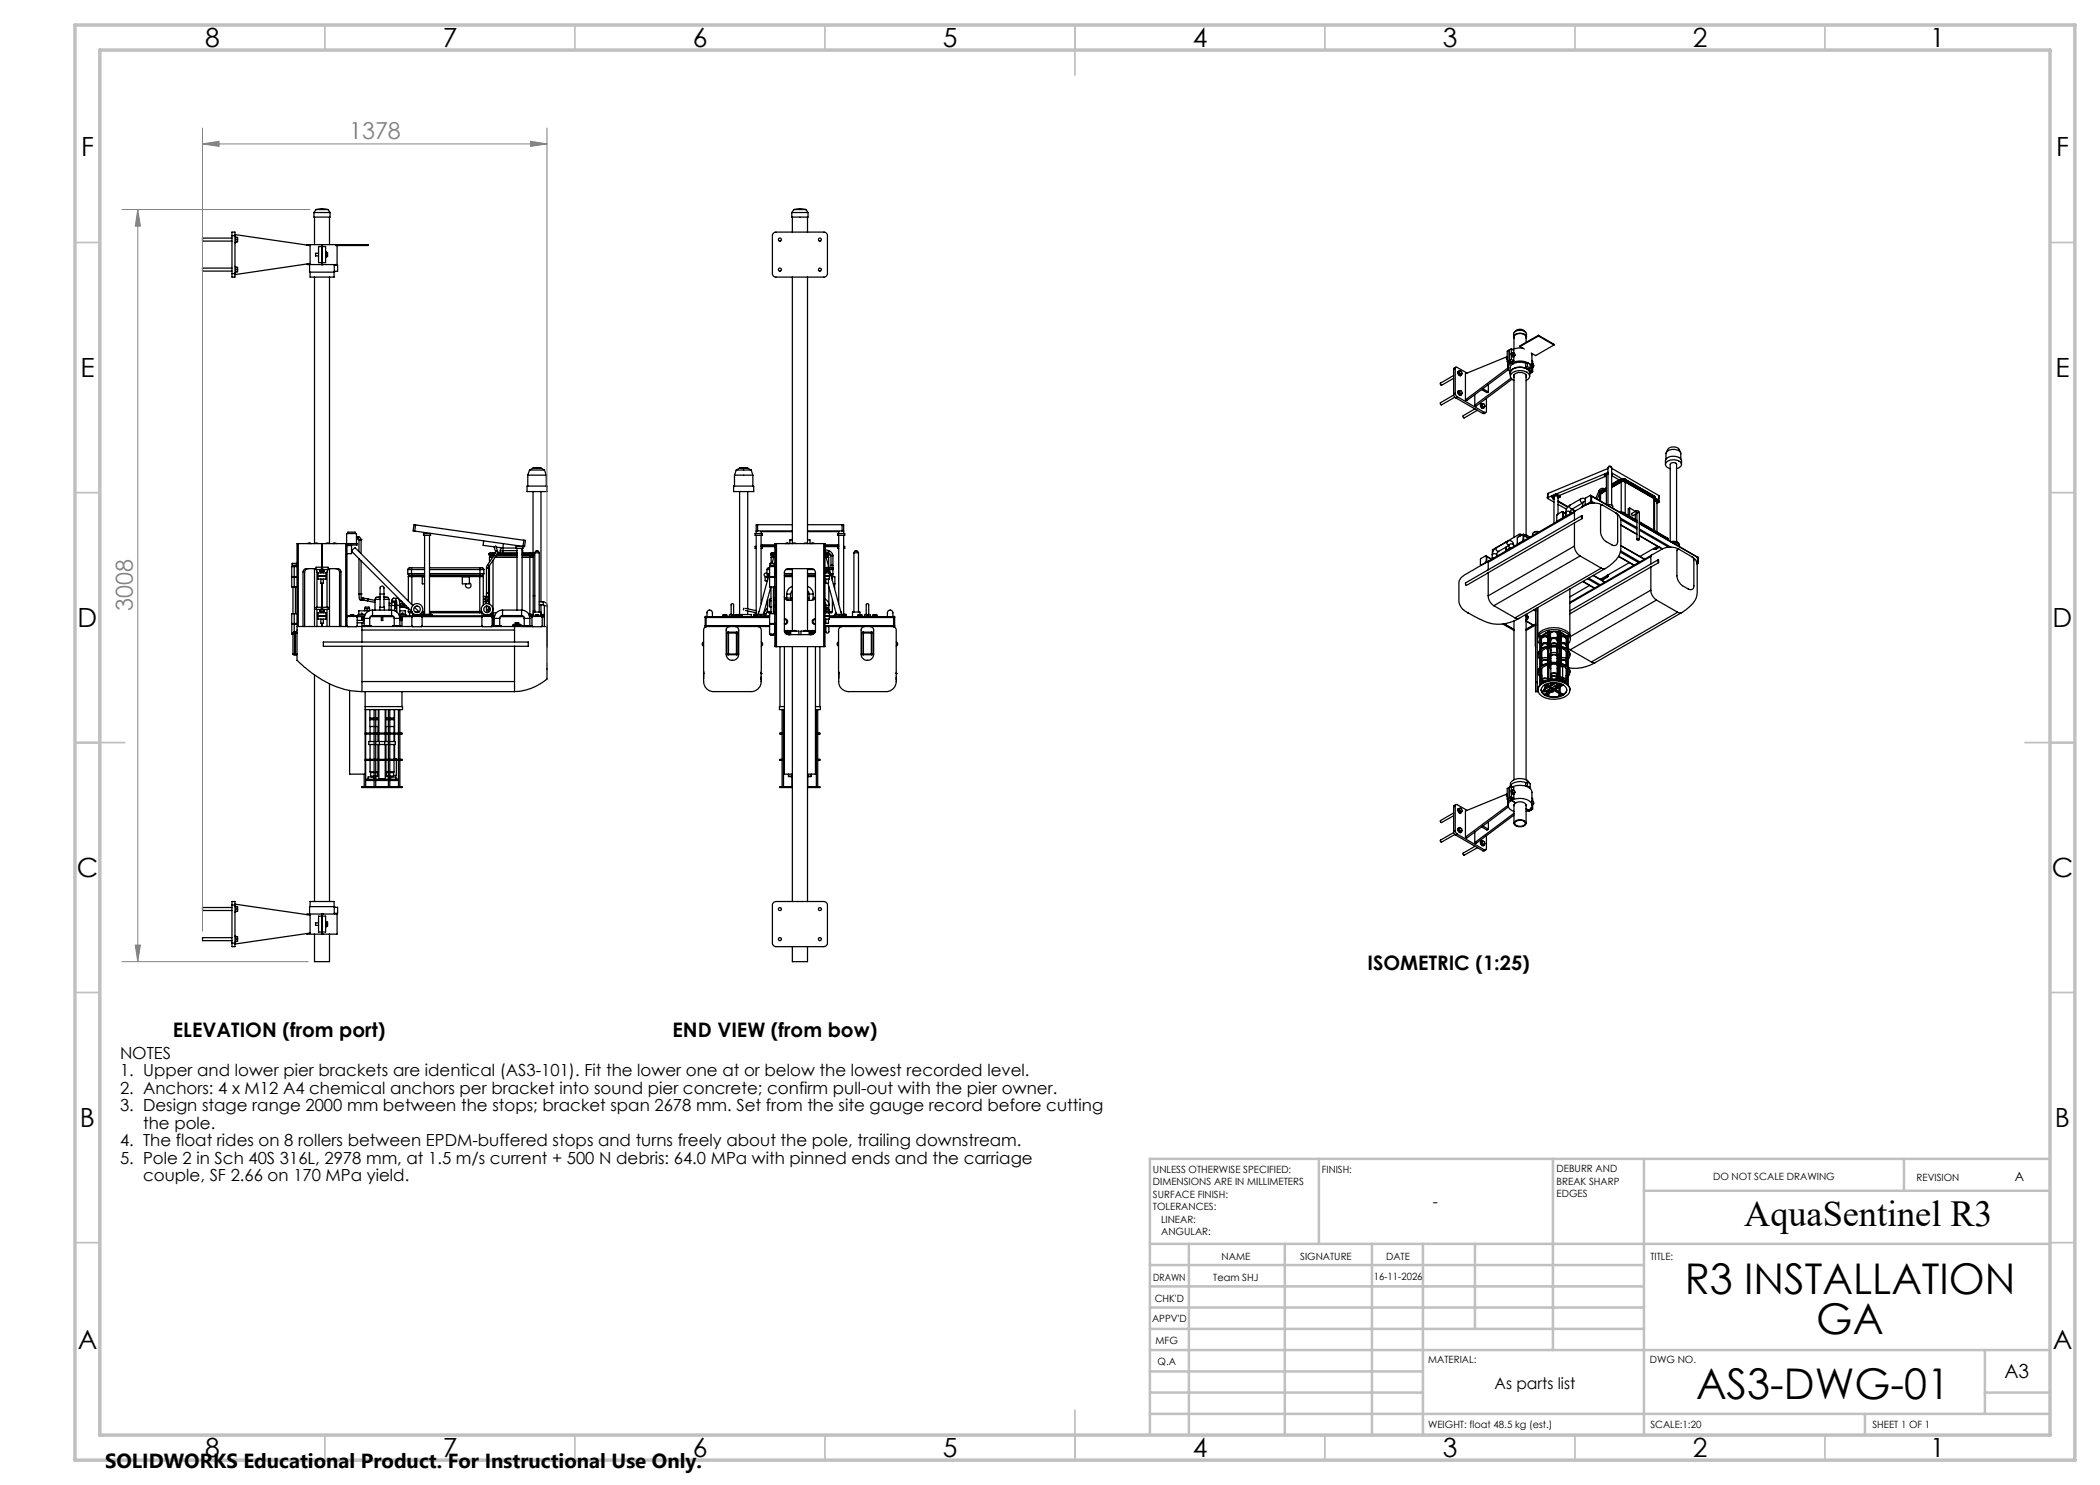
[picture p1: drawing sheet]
<svg xmlns="http://www.w3.org/2000/svg" width="420mm" height="297mm" viewBox="0 0 420 297" stroke-linecap="round" stroke-linejoin="round" font-family="sans-serif">
<defs><g id="words">
<g font-size="8.5">
<text x="336.9" y="258.8">R3 INSTALLATION</text>
<text x="363.3" y="266.9">GA</text>
<text x="339.2" y="279.7">AS3-DWG-01</text>
</g>
<text font-size="7.3" x="348.9" y="245.1">AquaSentinel R3</text>
<g font-size="5.3">
<text x="41" y="9.5">8</text>
<text x="88.5" y="9.5">7</text>
<text x="138.5" y="9.5">6</text>
<text x="188.5" y="9.5">5</text>
<text x="238.5" y="9.5">4</text>
<text x="288.5" y="9.5">3</text>
<text x="338.5" y="9.5">2</text>
<text x="386" y="9.5">1</text>
<text x="16.2" y="31.2">F</text>
<text x="411.2" y="31.2">F</text>
<text x="16.1" y="75.5">E</text>
<text x="411.1" y="75.5">E</text>
<text x="15.5" y="125.5">D</text>
<text x="410.5" y="125.5">D</text>
<text x="15.4" y="175.5">C</text>
<text x="410.4" y="175.5">C</text>
<text x="16" y="225.5">B</text>
<text x="411" y="225.5">B</text>
<text x="15.5" y="269.7">A</text>
<text x="410.5" y="269.7">A</text>
<text x="41" y="291.5">8</text>
<text x="88.5" y="291.5">7</text>
<text x="138.5" y="291.5">6</text>
<text x="188.5" y="291.5">5</text>
<text x="238.5" y="291.5">4</text>
<text x="288.5" y="291.5">3</text>
<text x="338.5" y="291.5">2</text>
<text x="386" y="291.5">1</text>
</g>
<g font-size="4.7" fill="#808080">
<text x="69.8" y="27.7">1378</text>
<text x="26.6" y="122.2" transform="rotate(-90 26.6 122.2)">3008</text>
</g>
<text font-size="4.1" x="21" y="293.7">SOLIDWORKS Educational Product. For Instructional Use Only.</text>
<g font-size="4">
<text x="273.5" y="193.9">ISOMETRIC (1:25)</text>
<text x="34.6" y="207.4">ELEVATION (from port)</text>
<text x="134.5" y="207.4">END VIEW (from bow)</text>
</g>
<text font-size="3.9" x="400.9" y="275.5">A3</text>
<g font-size="3.3">
<text x="24" y="211.8">NOTES</text>
<text x="24" y="215.3">1. Upper and lower pier brackets are identical (AS3-101). Fit the lower one at or below the lowest recorded level.</text>
<text x="24" y="218.8">2. Anchors: 4 x M12 A4 chemical anchors per bracket into sound pier concrete; confirm pull-out with the pier owner.</text>
<text x="24" y="222.3">3. Design stage range 2000 mm between the stops; bracket span 2678 mm. Set from the site gauge record before cutting</text>
<text x="28.6" y="225.8">the pole.</text>
<text x="24" y="229.3">4. The float rides on 8 rollers between EPDM-buffered stops and turns freely about the pole, trailing downstream.</text>
<text x="24" y="232.8">5. Pole 2 in Sch 40S 316L, 2978 mm, at 1.5 m/s current + 500 N debris: 64.0 MPa with pinned ends and the carriage</text>
<text x="28.6" y="236.3">couple, SF 2.66 on 170 MPa yield.</text>
</g>
<g font-size="3.2">
<text x="286.6" y="241.4">-</text>
<text x="298.9" y="277.9">As parts list</text>
</g>
<text font-size="2.5" x="402.9" y="236.1">A</text>
<g font-size="2">
<text x="230.6" y="234.6">UNLESS OTHERWISE SPECIFIED:</text>
<text x="230.6" y="237.1">DIMENSIONS ARE IN MILLIMETERS</text>
<text x="230.6" y="239.6">SURFACE FINISH:</text>
<text x="264.4" y="234.6">FINISH:</text>
<text x="311.3" y="234.5">DEBURR AND</text>
<text x="311.3" y="237">BREAK SHARP</text>
<text x="311.3" y="239.5">EDGES</text>
<text x="342.6" y="236">DO NOT SCALE DRAWING</text>
<text x="383.3" y="236.2">REVISION</text>
<text x="230.6" y="242.1">TOLERANCES:</text>
<text x="232.2" y="244.6">LINEAR:</text>
<text x="232.2" y="247.1">ANGULAR:</text>
<text x="244.3" y="252">NAME</text>
<text x="260" y="251.9">SIGNATURE</text>
<text x="277.2" y="251.9">DATE</text>
<text x="330.1" y="251.9">TITLE:</text>
<text x="230.6" y="256.1">DRAWN</text>
<text x="242.6" y="256.1">Team SHJ</text>
<text x="274.8" y="255.9">16-11-2026</text>
<text x="230.9" y="260.3">CHK'D</text>
<text x="230.4" y="264.4">APPV'D</text>
<text x="231.1" y="268.8">MFG</text>
<text x="231.5" y="273">Q.A</text>
<text x="285.6" y="272.5">MATERIAL:</text>
<text x="330" y="272.5">DWG NO.</text>
<text x="285.6" y="285.5">WEIGHT: float 48.5 kg (est.)</text>
<text x="330.1" y="285.6">SCALE:1:20</text>
<text x="374.5" y="285.6">SHEET 1 OF 1</text>
</g>
</g></defs>
<g fill="none" stroke="#000" stroke-width=".25">
<path d="M46.4 53.6h-5.9v.6h5.9M46.4 47.6h-5.9v.6h5.9M46.4 54.7v.7h.6v-.7M46.4 47.1v-.7h.6v.7M46.4 47.1v7.6M46.4 47.1h.6M46.4 54.7h.6M47 53.3h.1v1.2h-.1M47 47.3h.1v1.2h-.1M47 46.9l15 2.2v3.6l-15 2.2M47 47.1v7.6M47.1 53.5h.4v.9h-.4"/>
<path d="M47.1 47.5h.4v.9h-.4M47.1 53.9h.4M47.1 47.9h.4M61.4 52.8v.1h3M61.9 52.9v1.5h5v-.1M62 54.4v1h4.8v-1M62.8 42.5h3.2M62.8 42.5v.9h3.2v-.9M62.9 43.4v5.5M62.9 55.4v53.3M63.2 41.9h2.4M63.2 41.9l-.4 .6"/>
<path d="M63.2 41.9l1.2-.2 1.2 .2M63.7 49.3h1.4v3.2h-1.4zM63.7 50.7h-.6v.5h.6M64.4 48.9h-3v.1M64.4 51.2h.1M64.4 50.7h.1M64.4 48.9v4M64.4 52.9h.1M64.4 48.9h.1M64.4 48.9h2.8M65.1 50.4v1.1M65.2 50.5h.3v.8h-.3"/>
<path d="M65.2 50.9h.3M65.6 41.9l.4 .6M65.9 43.4v5.5M65.9 55.4v53.3M66.9 53.1h.6v1.2h-.6zM66.9 52.9v.2M67.2 48.9h6.5v.2h-6.5zM67.4 49.1v3.8h-3M154.7 46.7l.3-.3h9.9a.74 .74 0 0 1 .6 .7v7.6a.72 .72 0 0 1-.7 .7h-9.8l-.3-.2-.2-.3v-7.9zM158.4 42.5h3.2M158.4 42.5v.9h3.2v-.9M158.5 55.4l-.1 53.3 .4-.1 .4 .1"/>
<path d="M158.5 43.4v3M158.8 41.9h2.4M158.8 41.9l-.4 .6M158.8 41.9l1.2-.2 1.2 .2M161.2 41.9l.4 .6M161.5 55.4v53.3l-.4-.1-.4 .1M161.5 43.4v3M290.7 79l-2.6 1.5v.3l.2 .2 2.7-1.6M290.7 75.1l-2.6 1.5-.1 .2 .3 .2 2.4-1.3M290.7 78.8l.1 .4 .3 .3M290.7 73.9v4.9M291 78.7l.4 .6"/>
<path d="M291 73.7l.3-.3 2.1 1.2M291 73.7v5M291 78.7l-.3 .1M291 73.7l-.3 .2M291.1 79.5l5.4 3.2M291.1 73.4l-.3 .3-.1 .2M291.4 79.3l5.5 3.2M291.4 79.3l-.3 .2M291.7 78.4l.1 .4M291.7 74.5l.1 .4M291.7 78.2a.52 .52 0 0 0 0 .6 .52 .52 0 0 0 .5 .2M291.7 74.3a.52 .52 0 0 0 0 .6 .52 .52 0 0 0 .5 .2"/>
<path d="M291.8 78.8l.3 .2 .2-.2M291.8 74.9l.3 .2 .2-.2M291.9 78.2a.39 .39 0 0 0-.3 .4 .39 .39 0 0 0 .3 .3l.3 .1 .1-.1M291.9 74.3a.39 .39 0 0 0-.3 .3 .39 .39 0 0 0 .3 .4l.3 .1 .1-.2M291.9 78.3l-.2 .1M291.9 78.3l.1 .4M291.9 74.4l-.2 .1M291.9 74.4l.1 .4M292 78.7l-.2 .1M292 78.1l-.1 .2M292 78.1l.3 .1 .2 .4-.2 .2M292 78.7l.3 .1"/>
<path d="M292 78.1l-.3 .3M292 74.2l-.1 .2M292 74.2l.3 .1 .2 .4-.2 .2M292 74.8l.3 .1M292 74.8l-.2 .1M292 74.2l-.3 .3M295 78.9v2.1M296.3 77.9l1.1 .6 .3-.1M296.6 77.7l1.1 .7M297.3 79.7v2.6l-.2 .2h-.2M297.7 76.9v1.5M301.4 71.8l-.1-.2 .1-.2-8.3 3.4v5.2"/>
<path d="M301.4 72.3l.5 .3 .4-.2M301.6 73.6l-8.5 6.4M301.6 73.6v.1M301.6 72.4v1.2M301.7 73.9l-8.3 6.2-.3-.1M301.8 72.1l.5 .3M301.8 70h.1M301.8 72.1l-.4 .2M301.9 70v2.1M301.9 72.1l.4 .3M302.1 75.2v-.6a2.06 2.06 0 0 1 2.7-1l1 .5 .1 .5v.6M302.1 74.9a1.13 1.13 0 0 1 1.1-1.4 2.34 2.34 0 0 1 2.8 .9l-.1 .5"/>
<path d="M302.2 75.6l-7.2 5.4M302.3 69.8l.5 .3v.5M302.3 71.9l-.4 .2M302.3 71.9l.5 .2M302.3 69.8l-.9 .4v2.1M302.3 69.8v.9M302.3 71v.9M302.3 72.6a.96 .96 0 0 0-.7 .8 .96 .96 0 0 0 .4 1M302.3 72.4v.2M302.3 72.6a3.6 3.6 0 0 1 3.7 .2M302.3 70.8l.1 .4M302.3 72.6l.3 .2-.3-.2"/>
<path d="M302.4 70.6a.47 .47 0 0 0-.1 .5 .47 .47 0 0 0 .5 .3M302.4 75.8l-7.2 5.4-.2-.2M302.4 71.2l.3 .1 .2-.1M302.5 70.7l-.2 .1M302.5 70.7l.1 .3M302.5 70.6a.37 .37 0 0 0-.3 .4 .37 .37 0 0 0 .4 .3l.2 .1M302.6 71l-.2 .2M302.6 70.5l-.1 .2M302.6 70.5l.3 .2 .1 .3-.1 .2M302.6 71l.3 .2M302.6 70.5l-.3 .3M302.7 67.4v-.6a1.54 1.54 0 0 1 2.4-.4l.2 .2v.8"/>
<path d="M302.8 72.1l-.5 .3M302.8 71.4v.7M302.8 76.1a.89 .89 0 0 1-.7-1 .89 .89 0 0 1 .8-.8 2.41 2.41 0 0 1 3 .7l-.1 .6-.6 .5M302.8 75.5a.86 .86 0 0 1 1.1-1 .97 .97 0 0 1 1.4 .9l-.1 .1M302.8 67.7a.81 .81 0 0 1 1-1 1.08 1.08 0 0 1 1.5 .9l-.1 .1M302.8 75v32.5M302.9 66.5l.2-.4a1.41 1.41 0 0 1 1.7 0l.3 .4M304 69.3l.9 .5M304.6 69.6h-1l-1.1 .3M305.1 73.5l.6 .3 .3-.2M305.2 72.7a2.6 2.6 0 0 0-3.1 .6l-.1 1.3M305.2 68.5v-1.1a1.44 1.44 0 0 0-2.4 0v2.4"/>
<path d="M305.2 75v32M305.5 72.5l-.4 .2v.8M305.5 73.3l-.4 .2M305.5 73.3l.5 .3M305.5 72.5v.8M305.5 72.5l.5 .3v.8M306 73.7v.9M306 74.5l.1 .1M306 72.9l.3 .3 .1 .6-.4 .6M306.1 74.5v.1M306.1 74.6l-.1 .1M306.2 74.2l.3 .2"/>
<path d="M306.4 70.7v2.9M306.4 73.6l.1-.1v.9M306.4 72.2h.1v.6M306.4 73.2l.2 .1M306.4 72.7l.2 .1 .2 .4-.2 .1M306.5 74.4l-.3 .2-.2-.1M306.6 73.3l-.2 .2M306.6 73.3l-.2 .1M307.7 67.1l3.1 1.8v.1M307.7 67.1l-3.7 2.1v.1M307.7 67.1v.1M307.7 67.2l-3.7 2.1"/>
<path d="M307.7 67.2l3.1 1.8M310.8 69l-3.7 2.1-.9-.5M105.4 97.2h4v1.1h-4zM105.6 95h3.7M105.6 95v2.2M105.9 94h3M105.9 94l-.3 1M106.6 93.6h1.6M106.6 93.6l-.7 .4M106.6 93.6l.8-.1 .8 .1M106.6 98.3v12.3M108.2 93.6l.7 .4"/>
<path d="M108.2 98.3v22.1M108.9 94l.4 1M109.3 95v2.2M146.7 97.2h4v1.1h-4zM146.9 95h3.7M146.9 95v2.2M147.2 94h3M147.2 94l-.3 1M147.9 93.6h1.6M147.9 93.6l-.7 .4M147.9 93.6l.8-.1 .8 .1M147.9 98.3v24.6"/>
<path d="M149.5 93.6l.7 .4M149.5 98.3v23.5M150.2 94l.4 1M150.6 95v2.2M295 81.8l-2.4 1.3 .1 .4 .2 .1 2.6-1.5M296.2 81l.1 .4M296.2 80.8a.52 .52 0 0 0 0 .6 .52 .52 0 0 0 .5 .2M296.3 81.4l.3 .2 .3-.1M296.4 80.8v-.1a.46 .46 0 0 0-.2 .6 .46 .46 0 0 0 .6 .3v-.1M296.4 80.9l-.2 .1M296.4 80.9l.1 .4M296.5 81.3l-.2 .1"/>
<path d="M296.5 80.7l-.1 .2M296.5 80.7l.4 .2 .1 .3-.1 .3M296.5 81.3l.4 .2M296.5 80.7l-.3 .3M296.9 82.5l-.4 .2M297.1 82.5l-.3 .2h-.3M309.5 99.5v.2l1.3 .7M309.6 98.7l-.1 .9M309.6 98.7l-.1 .8M310.4 99.4l.4 .3M310.6 99.7h.1M310.6 99.7l.2 .2"/>
<path d="M310.6 99.1l-1.1 .4M310.6 99.6l.2 .1M310.7 99.6l-.1 .1M311.2 98.7v.3M311.2 99l-.8 .4M311.2 99l.8 .4M311.2 98.7l.8 .5v.2M311.2 98.7l-.8 .5v.2M312 99.4l-.4 .3M316.1 99.8a.53 .53 0 0 0 .4 .8M316.1 99.8l-2.1 1.2M317 99.8l-.5-.1-.4 .1"/>
<path d="M318.1 99.1h.2M318.2 99.2l-.1-.1-1 .6-.1 1.2h.1M318.2 99.2v1M318.2 99.2h.1M318.3 99.1v.1M318.3 99.2l9.1 5.2M318.3 99.2v1.1M318.3 99.2l9.1 5.3M319.8 98.2l.3 .1M319.8 98.2l-.6 1.5M319.9 98.8v.1M319.9 99v1.1"/>
<path d="M320 98.5l.1 .2M320.1 98.3l-.7 1.5M320.1 98.8l-.2 .2M320.1 98.8v1.4M320.1 98.7l-.2 .3M320.1 98.7h.1M320.1 98.7v.1M320.1 98.7l1.2-.7-1.2 .7M320.5 98l-.4 .3M320.5 98h.1M320.6 97.7l-.5 .1-.3 .4M320.6 97.7v.2"/>
<path d="M320.6 97.7l.3 .1M320.9 95.1l.4 .2M321.1 94.7l-9.8 4.1M321.2 95.2l-9.3 3.9M321.3 97.6l-1.2 .6M321.3 97.7l-1.3 .7M321.3 97.6l-1.2 .7M321.3 98.1l-1.2 .7M321.6 94.9l-.3 .1v5.9M321.6 94.7l-.7 .4M321.6 94.4l-.7 .4v.3M321.6 93.7l-12 5"/>
<path d="M321.6 93.5l.3-.3h.2l.2 .3M322.3 95l.2 .1M322.3 94.8h.2v.3M322.3 94.6l2.1 1.2M322.3 93.7l9.5 5.4M322.4 95.1l1.5 .9M322.5 95.1l-.2 .1M323.5 96.1v.2M323.5 96.1l-1.2 .7M323.8 96.1h-.3M324.2 96l.4-.1 .5 .1M324.2 96l.2 .2"/>
<path d="M324.2 95.9l.4-.1 .5 .1M324.2 96.4l.3-.1 .5 .1M324.2 95.9v.1M324.2 96.4v6M324.2 96l-1.9 1.1M324.2 95.9l-1.9 1.1M324.2 96.4l-1.9 1.1M324.3 95.8l.2-.1 .5 .1M324.3 95.8l-.1 .1M324.3 95.8l-2 1.1M324.4 96.2h.5M324.4 96.2l-2.1 1.2"/>
<path d="M324.9 96.2l5.8 3.4M325 96.3l-.4-.1-.4 .2M325 96.3v.1M325 96.3l5.7 3.3M325 95.8l.1 .1M325 95.8l5.8 3.4M325 96.4l5.8 3.3M325 96.4v6.3M325.1 96l-.2 .2M325.1 95.9v.1M325.1 96l5.7 3.3M325.1 95.9l5.7 3.4"/>
<path d="M330.7 99.6l.2 .3M330.7 99.6l.1 .1M330.8 99.7l.1 .2M330.8 99.7v6.3M330.8 99.2l.2 .3M330.8 99.2v.1M330.8 99.3l-.1 .3M330.8 99.3l.2 .3M330.8 99.3l.2 .2M330.8 99.3h.1M330.9 99.9v6.2M331 99.6l-.1 .2h.1"/>
<path d="M331 99.5v.1M331 99.8v.2M331 99.8l.8 .4v.3M331 99.6l.7 .4M331.7 100v.2M331.8 99.1v1M331.8 99.1l-.1 .9M333.1 92.9v-.7a1.64 1.64 0 0 1 2.2-.9l.9 .5 .1 1.1M333.2 91.8v-1.1a1.78 1.78 0 0 1 2.9-.2l.1 1.3M333.3 90.5l.2-.6a1.54 1.54 0 0 1 2.3 0l.3 .6M334 93.7a.82 .82 0 0 1-.8-.4 .82 .82 0 0 1 .1-.9 2.13 2.13 0 0 1 2.9 .3v.5l-.4 .4-.5 .1M58.4 112.7h.9v.4h-.9z"/>
<path d="M58.6 113.1v.2M58.6 115.3v.1M58.6 117.4v5.3M58.8 115.4h-.5v2h.5M58.8 113.3h-.5v2h.5M58.8 113.3v2M58.8 115.4v2M58.8 115.4h.6M58.8 117.4h.6M58.8 115.3h.6M58.8 113.3h.6M59.1 113.1v.2"/>
<path d="M59.1 115.3v.1M59.1 117.4v5.3M59.7 108.7v16.6M61.5 108.7l.4-.1 .4 .1M61.7 113.7a.73 .73 0 0 0-.8 .8v10.8M61.8 108.7h.3M62.9 108.7l.4-.1 .4 .1M62.9 113.7v11.6M63.6 114.6h1.6v1.2h-1.6zM63.6 115.2h1.6M64 114h.8v.3h-.8zM64.2 115.8v.9h.5v-.9"/>
<path d="M64.2 113.9h-1v-.5h2.4v.5h-1M64.2 113.9l.2-.2 .2 .2M64.2 113.9v.1M64.2 114.3v.3M64.2 115.2h.1M64.4 108.7v4.7M64.4 116.7v4.8M64.6 113.9v.1M64.7 114.3v.3M64.7 115.2h.1M65.1 108.7l.4-.1 .4 .1M65.9 113.7v11.6"/>
<path d="M66.5 108.7l.5-.1 .3 .1M66.7 108.7h.3M67.1 113.7a.78 .78 0 0 1 .8 .8v10.8M69.1 108.7v16.6M69.4 109h2v-.3h-12v16.6M69.4 108.7v14.7M69.4 109.1h.9v1.6h-.9M69.6 106.7v-.3h1.4v.3M71.3 107.4h.1M71.3 107.4v.4M71.3 107.4v-.7h-2v2M71.3 107.4h.4"/>
<path d="M71.3 107.8h.4M71.3 107.8v.9M71.7 107.8l.1 .1M71.7 107.4a.49 .49 0 0 1 .5 .5M71.7 107.4h.1M71.7 107.4v.4M71.8 118.8v.1a.99 .99 0 0 0 .3 1.1M71.8 107.9h.4M71.8 118.8h.4M71.8 107.9v2.4M71.8 111.7v7.1M72.2 118.8l.1 1.1-.2 .1"/>
<path d="M72.2 107.9h.1M72.2 118.8h.1M72.2 107.9v2.8M72.2 112.1v6.7M72.2 119.6h.4M72.6 119.6l1 .2M72.6 119.6l.1 .1v.3h-.1M73.6 119.8l-.1 .4M73.6 119.8l1.4 .3M75 119.9h1M75 119.9v2.1M75.2 119.5h.8"/>
<path d="M75.2 119.5l-.2 .4M76 118.8v-.1a1.51 1.51 0 0 1 .3-1.4 .62 .62 0 0 1 .5 .9v.6M76 118.8h.8M76 118.8v2.7M76 119.4l-.8 .1M76.8 119.5h.8M76.8 119.9h1M76.8 118.8v2.7M76.8 119.4l.8 .1M77.6 119.5l.2 .4M77.8 119.9v2.1M78.7 119.7l-.3 .2v.6"/>
<path d="M78.7 119.7l-.2 .1v.3l.2 .2h.6M78.7 119.7h.7M79.4 119.7a1.25 1.25 0 0 1 .6 1.4M79.4 119.7l-.2 .2 .1 .3M81.6 114.7h.7M81.6 114.7l.3 .4M81.6 113.9h.7M81.6 113.9v.8M81.7 115.3h.7M81.7 115.3v4.9M81.9 115.1h.4M81.9 115.1l-.2 .2"/>
<path d="M82.3 114.7v.4M82.3 113.6v.3M82.3 113.6h-.5l-.2 .3M82.3 113.9h2.6M82.3 115.1h2.6M82.3 113.9v.8M82.3 113.6h2.6M82.3 114.7h2.6M82.4 115.1v.2M82.4 115.3h2.5M82.4 115.3v5.6M82.9 106.2l21.7 3.1"/>
<path d="M83.1 105l-.3-.1-.2 1.3h.3M83.1 105l-.2 1.2M83.1 105l21.7 3.1M84.7 106.7h1.4v.4h-1.4zM84.9 107.1v15.8M84.9 115.4h-.4v1.4h.4M85.9 107.1v15.8M85.9 113.9h10.1M85.9 115.1h10.1M85.9 113.6h10.1M85.9 115.3h10.1M85.9 114.7h10.1"/>
<path d="M92.5 115.4h1.4v1.4h-1.4zM93.9 116.6a.55 .55 0 0 1 .3 .7 .55 .55 0 0 1-.8 .2 .55 .55 0 0 1-.2-.7M96 115.3h.7M96 115.1v.2M96 115.3v7M96 114.7v.4M96 113.9h.8M96 113.6v.3M96 113.6h.6l.2 .3M96 114.7h.8M96 115.1h.4M96 113.9v.8"/>
<path d="M96.4 115.1l.3 .2M96.7 119.3h.3v1.1h-.3M96.7 115.3v5.7M96.7 119.8h.3M96.7 108.2l-.1 .9 2.2 .3M96.8 114.7l-.4 .4M96.8 113.9v.8M97 119.4h.3M97.3 118.6v.7M97.3 113.6h.4M97.3 118.6h.4M97.3 119.3l.1 .1 .3-.1"/>
<path d="M97.3 113.6v5M97.3 119.3v.3M97.4 119.8v.5h-.4M97.5 113l-.2 .6M97.5 113l.3 .2M97.6 119.8l-.2 .2M97.6 119.8l.1 1M97.7 119.3l-.1 .5M97.7 118.6v.7M97.7 113.6v5M97.8 110.9h.8M97.8 110.8h.8"/>
<path d="M97.8 110.9l.2 .3h.6M97.8 110.8v.1M97.8 113.2l-.1 .4M97.9 111.5h.6M97.9 111.5v.9M97.9 113.1v7.7M98.2 111.2l-.3 .3M98.6 110.6v.2M98.6 110.9v.3M98.6 110.6h-.6l-.2 .2M98.6 110.8v.1M98.6 110.6h.5"/>
<path d="M98.6 111.2h.1M98.6 110.8h.4M98.6 110.9h.3M98.6 111.2v.2M98.6 112.1v10.8M98.8 109.3l.3 1.1M98.8 111.1l.4 .2M98.8 111.1l-1.3 1.9M99 111.5h4.4M99.1 110.4l-.3 .7M99.1 109.1l.4 1.2M99.2 111.3l-1.4 1.9"/>
<path d="M99.2 111.2h4.2M99.2 109.4l1.4 .2M99.4 110.9h4M99.4 110.8h4M99.5 110.3l-.3 1M99.5 110.3l-.2-.2-.2 .3M99.5 110.6h3.9M100 110.2h.5M100 110.2v.4M100.5 110.2v.4M100.6 110.1l-.1 .1M100.6 109.6a.54 .54 0 0 0-.6 .6"/>
<path d="M100.6 109.6v.5M100.6 109.6h2.6M100.6 110.1h2.8M100.7 108.7l-.1 .9M103.2 109.3h1.4v.4h-1.4zM103.4 109.7v12.3M104.4 109.8l.1 .4M104.4 110.2h.1M104.4 109.7v12.3M104.4 110.6h1.6M104.4 111.2h1.6M104.4 110.8h1.6"/>
<path d="M104.4 110.9h1.6M104.4 111.5h1.6M104.5 110.2v.4M104.8 108.1h.3l-.2 1.2h-.3M104.8 108.1l-.2 1.2M106 111.5h.6M106 111.2v.3M106 111.5v11.4M106 110.9h.8M106 110.8h.8M106 110.6v.2M106 110.6h.6l.2 .2"/>
<path d="M106 110.9v.3M106 110.8v.1M106.4 111.2l.2 .3M106.6 111.2v.1M106.6 111.5v11.8M106.6 119.2h.4M106.8 110.9l-.2 .3h-.6M106.8 110.8v.1M107 110.6h.8M107 110.6v11.8M107.1 110.3h.6M107.1 110.3l-.1 .3"/>
<path d="M107.1 110.3l.3-.1 .3 .1M107.7 110.3l.1 .3M107.8 110.6v11.8M151 106.7h1.4v.4h-1.4zM151.2 109.3h-.2v.4h.2M151.2 107.1v15.8M151.5 106.2h-.3M151.5 104.9l-.3 .1v1.7M151.5 106.2h7M151.5 104.9v1.3M151.5 104.9h7M152.2 109.2h.1"/>
<path d="M152.2 109h.1M152.2 109.3h2.8M152.2 107.1v13.7M152.3 109.2h2.7M152.3 109h2.7M152.3 109v.2M152.4 109.3v.4h-.2M153.4 114.7l.3 .4M153.4 114.7a.34 .34 0 0 0-.5 .1 .34 .34 0 0 0 .2 .5 .34 .34 0 0 0 .4-.3M153.4 114.7h.5M153.4 113.9h.5M153.4 113.9v.8"/>
<path d="M153.5 115.3h.2M153.5 115.4h-.5v.8h.5M153.5 115.3v.8M153.5 120v2.3M153.7 115.1h.1M153.7 115.1l-.2 .2M153.9 120l.1 .2h.2M153.9 120v1.2M153.9 113.6h-.4l-.1 .3M153.9 114.5l-2.1 7.9h-.1v.5M154 112.7h.9v.4h-.9zM154.1 110.8h.8"/>
<path d="M154.1 110.9h.8M154.1 110.9l.2 .3h.5M154.1 110.8v.1M154.2 117.4l-1.4 5.2M154.2 119.7l-.3 .3M154.2 113.1v.2M154.2 115.3v.1M154.2 117.4v5.3M154.2 111.5h.5M154.2 111.5v1.2M154.5 111.2l-.3 .3M154.7 119.6h.3"/>
<path d="M154.7 113.1v.2M154.7 115.3v.1M154.7 117.4v5.3M154.9 110.6h-.7l-.1 .2M154.9 110.6v.2M154.9 110.6h.1M154.9 110.8h.1M154.9 110.8v.1M154.9 115.4h-1v2h1M154.9 113.3h-1v2h1M154.9 115.4h.4v2h-.4M154.9 115.3h.1"/>
<path d="M154.9 113.3h.1M154.9 113.3v2M154.9 115.4v2M155 119.6h.1M155 119.6v.4M155 115.4v-6.7h10v20.6h-10v-4.6M155 110.6l-.6 2.1M155 117.4v5.3M155.2 111.8h.1M155.2 111.5h.1M155.2 108.7v6.7M155.2 117.4v5.3"/>
<path d="M155.3 108.7v20.6M156.9 119.3a.85 .85 0 0 0 .8 .8h.8M156.9 115.1h1.6M156.9 115.3h1.6M156.9 114.7h1.6M157 119.6h1.5M157 108.7l.4-.1 .4 .1M157.1 113.9l.5-.2h4.8a.8 .8 0 0 1 .7 .8v11.9l-.3 .3-.5 .2h-4.9a.82 .82 0 0 1-.5-.8v-11.7zM157.2 113.9h1.3M157.3 118.8h.8M157.3 118.8v.8M157.4 108.7h.3"/>
<path d="M158.1 118.8v.8M158.5 118.2l-.4 .6M158.5 117.3h-.1a1.57 1.57 0 0 0-1.1 1.5M158.5 106.3h-6.3v.4M158.5 113.7l-.1 12.5 .5-.1 .3 .1M158.5 108h-.5v.7M161.5 118.2l.3 .6M161.5 117.3a1.71 1.71 0 0 1 1.1 1.5M161.5 106.3h6.2v.4M161.5 113.7v12.5l-.4-.1-.4 .1M161.5 119.7h.3M161.5 113.9h1.3"/>
<path d="M161.5 115.1h1.6M161.5 115.3h1.6M161.5 114.7h1.6M161.5 106.2h6.9M161.5 104.9h6.9M161.5 108h.5v.7M161.8 118.8h.8M161.8 118.8v1.3M162.1 108.7l.4-.1 .4 .1M162.3 108.7h.3M162.6 119.7h.4M162.6 118.8v1.2"/>
<path d="M163.1 119.3v.1a.87 .87 0 0 1-.8 .7h-.8M164.7 108.7v20.6M165 119.8l.6 .5a.55 .55 0 0 1 .1 .8h-.5M165 109.7l.1 .3M165 110.6l3.1 11.8h.2v.5M165 114h.9v.3h-.9M165 110.6h.1M165 114.6h.9v1.2h-.9M165 115.2h.9M165 109.9l.7 .2M165 110.3l.6 .2M165 114.4v.2"/>
<path d="M165 109.2h2.6M165 109h2.6M165 110.8h.1M165.1 110.6v.2M165.1 110.9h.7M165.1 110.8h.7M165.1 110.6h.5l.2 .2M165.1 110.9h.1M165.1 110.4v.2M165.1 110.8v.1M165.2 115.8v.9h.5v-.9M165.2 114.3v.3"/>
<path d="M165.2 115.2h.1M165.2 111.5h.5M165.2 113.7v.3M165.4 111.2l.3 .3M165.6 110.5l.4 .3 .2 .4M165.6 116.7l1.6 5.9M165.7 113.7v.3M165.7 114.3v.3M165.7 115.2h.1M165.7 110.1l.7 .6 .2 .5M165.7 110.1l-.1 .4M165.7 111.5v1.9"/>
<path d="M165.8 117.4v4.6M165.8 113.6h.1M165.8 110.9l-.1 .3h-.6M165.8 113.6h.1a.4 .4 0 0 1 .6 .3h-.6M165.8 113.6v.1M165.8 110.8v.1M166.1 114.7h.5l-.4 .4M166.2 113.1v.5M166.2 115.1h.1M166.2 113.1l.1-.1 .3 .1M166.2 111.2l.1-.1 .3 .1M166.2 111.2v1.9"/>
<path d="M166.2 115.1l.3 .2M166.3 115.3h.2M166.4 113.6h.2M166.5 115.4h.5v1.4M166.5 115.3v.8M166.5 120v2.3M166.6 113.1v.5M166.6 111.2v1.9M166.6 113.6v1.8M166.7 116.8h.3M166.9 116.8v.8M167.5 106.7h1.4v.4h-1.4z"/>
<path d="M167.5 109.3v.4h.2M167.6 109.2h.1M167.6 109h.1M167.6 109v.2M167.7 109.3h-2.7M167.7 107.1v13.7M168.4 106.2h.3M168.4 104.9l.3 .1v1.7M168.4 104.9v1.3M168.7 109.3h.2v.4h-.2M168.7 107.1v15.8M170.8 110.6h.9"/>
<path d="M170.8 110.6v11.8M170.9 110.3h.6M170.9 110.3l-.1 .3M170.9 110.3l.3-.1 .3 .1M171.5 110.3l.2 .3M171.7 110.6v11.8M296.1 113l.1 .1M296.2 113l.1 .1M297.1 112.5l-.9 .5M297.1 112.5h.1M297.2 111.2l.2 .1M297.3 111.2h-.2l-.9 .5-.1 1.3h.1"/>
<path d="M297.3 112.3l-.2 .2M297.3 111.2v1.1M297.3 112.3l.1 .1M297.3 111.2l.1 .1M297.4 112.4h.1M297.4 111.3l.8 .5M297.4 111.3v1.1M297.6 119.2a2.42 2.42 0 0 0 1.2 1.9M297.6 112.5v1.5M297.6 114.5v4.7M297.7 112.2l-4.1 2.4a2.41 2.41 0 0 0-1.8 2.2v1.2a5.8 5.8 0 0 0 .5 3.5l1.2 1M297.7 112.2l-.1 .3"/>
<path d="M298.2 111.9h.1M298.4 111a.52 .52 0 0 1 .9 0M298.4 111v.6M298.6 111.7l-.3 .2M298.9 111.5l-.5 .2-.2 .2M299.3 109.5l-.6 .6-.3 .9M299.3 109.5a.47 .47 0 0 0 0 .5 .47 .47 0 0 0 .4 .3M299.3 111v.3M299.7 110.3l-.4 .7M301.2 108.4h.1M301.2 108.4l-2.7 1.6v.6M301.2 109.5v.7"/>
<path d="M301.2 109.4v.8M301.4 108.3a.78 .78 0 0 1 .9-.1 .78 .78 0 0 1 .4 .8M301.4 108.3a.49 .49 0 0 0 .4 .8l-2.1 1.2M301.4 108.3l-2.1 1.2M301.8 109h.1M301.8 109a.51 .51 0 0 1 .9 0M301.8 109v.7M302 109.7l-.3 .3M302.3 109.6l-.5 .1-.2 .3M302.7 109v.3M303.5 108.8h.1M303.8 106.9l-2.6 1.5"/>
<path d="M303.8 106.9v.4M303.8 106.9l.2 .1M304 107v.2M304.1 106.9v.2M304.1 106.9l.2 .1M304.1 106.9l-.1 .1M304.6 107l-.1-.1-1 .6v1.3h.1M304.6 108l-.1 .3M304.6 107v1M304.6 108l.1 .1M304.6 107l.1 .1M304.7 107v.1"/>
<path d="M304.7 106.9h-.1l.1 .1M304.7 106.9v.1M304.7 106.9l.3 .1M304.7 108.1v.1M304.7 107l1 .6M304.7 107.1v1M304.7 108.1l.1 .1M304.7 107.1l1 .5M304.9 107.1l.4-.1 .7 .4M307.8 106.4a.94 .94 0 0 0-1.3 .4v.3M307.8 106.4l-.6-.1-.4 .2M311.4 104.2l.1 .1"/>
<path d="M311.5 104.2h.1M311.6 102.8v-3.4a.49 .49 0 0 0-.8 0v5.3M311.6 100.3l1.9 1.2M311.6 100.9l1.7 .9M311.6 100.2l2 1.1M312.4 103.7l-.9 .5M312.4 103.7h.1M312.5 102.3l.1 .2M312.5 102.4l-.1-.1-1 .7v1.2h.1M312.5 103.5l-.1 .2M312.5 102.4v1.1M312.5 103.5h.1"/>
<path d="M312.5 102.4l.1 .1M312.6 103.5v.1M312.6 102.4l.6 .3M312.6 102.5v1M312.6 103.5l.1 .1M312.6 102.5l.6 .3M312.9 103.4h.1M313.2 102.5a.52 .52 0 0 1 .8 0M313.2 102.5v.6M313.3 103.2l-.4 .2M313.6 103l-.6 .2-.1 .2M314 117.8v9.2"/>
<path d="M314 101l-.6 .6-.2 .9M314 101a.5 .5 0 0 0 .4 .8M314 102.5v.3M314.1 102.3l.4 .2M314.3 101.9l.7 .4M314.4 101.8l-.2 .2-.2 .5M314.4 101.8l.7 .4M314.9 109.2a2.42 2.42 0 0 0 1.1 2M314.9 102.5v1.5M314.9 104.6v4.6M314.9 109.2l-17.3 10M314.9 104.6l-17.3 9.9"/>
<path d="M314.9 102.5l-17.3 10M315 102.2l-.1 .3M315 102.2l-17.3 10M316 111.2l4.3 2.4M316 111.2l-17.2 9.9M316.3 103.3l.1-.2v.6zM316.3 101.5h.1M316.3 103.1l-23.1 13.5v.4v.1l.5-.3 3.9-2.3M316.4 103.7l-1.5 .9M316.5 100.5h.1M316.5 100.5v.7M316.5 100.6l-2.1 1.2"/>
<path d="M316.5 116.3l2.4 1.3M316.6 116.3l2.3 1.3M316.7 101.2l-.3 .3M317 101.1l-.6 .1-.1 .3M317 100.3l-.3 .1-.2 .1M317.1 101h.1M317.1 100.9l.1 .1M317.5 115.7l2.3 1.4M317.7 115.6l2.3 1.4M317.9 117.1l-3.9 2.3M318.1 100.4l-1 .5M318.1 100.4l.1 .1"/>
<path d="M318.2 100.2l-.1 .2M318.2 100.2l.1 .1M318.2 100.5l-.6 .3M318.2 100.5l.3 .1M318.3 100.3l-.1 .2M318.3 100.3l.6 .3M318.6 115.1l2.4 1.3M318.7 115.1l2.3 1.3M320.2 101.1l.3-.1 2.7 1.6 .2 .3 .1 5.4a.71 .71 0 0 1-.3 .7 .71 .71 0 0 1-.8 0l-1.2-.7a2.68 2.68 0 0 1-1.1-1.9zM320.2 115.8h.2M320.3 113.6l.3 .2 .5-.1M320.3 113.6l-17.3 10"/>
<path d="M320.3 115.7l.1 .1M320.4 115.8h.3M320.4 115.8h.1M320.5 101a4 4 0 0 0-4.3 .6l-1.2 .6M320.7 115.8h.1M321.1 113.7l-17.3 10M321.3 115.1l.2 .1M321.4 115.1l.1 .1M321.5 115.2v.2M321.5 115.1h.1M321.5 115h.1M321.5 115l.1 .2"/>
<path d="M321.5 115.4l-.8 .4M321.5 101a.74 .74 0 0 1 1 .3v.3M321.5 115.2h.1M321.5 115.2l.1 .1M321.5 115.1l.1 .1M321.5 115.1v.1M321.6 115.3l-.1 .1M321.6 101v-7.4a.43 .43 0 0 1 .7 0v7.4M321.6 115.2v.1M323.2 102.6a2.43 2.43 0 0 1 1 2.7v3.4a4.3 4.3 0 0 1-2.1 4.3l-1 .7M323.7 111.3l3.1 1.8M323.7 111.3l3.1 1.7"/>
<path d="M324 102.4l.6 .1M324.1 102.5l.5 .1M324.1 103.6l3.3 1.9M324.1 110.4l3.6 2.1M324.1 103.9l3.3 1.9M324.1 110.2l3.9 2.2M324.2 109.1l4.7 2.7M324.2 109.1l4.7 2.8M324.6 102.5v.1M324.6 102.6l2.8 1.6M324.6 102.5l2.8 1.6M325.9 112.5l-5.9 3.4"/>
<path d="M325.9 101.6l-.3 .2v1.3M325.9 101.6v1.7M325.9 101.6l1.2 .7M327.1 102.9v1M327.2 102.2h.5l.2 .4M327.2 102.2l-.8 .5-.1 .2 .3 .2 .8-.4M327.2 102.2v.2l.2 .3M327.4 102.6h.1M327.4 102.6l.2-.2 .3 .2M327.4 102.6v5.3M327.4 106.8l-3.2-1.8 3.2 1.9M327.4 107.8h.2a.19 .19 0 0 1 .2 0 .19 .19 0 0 1-.1 .3 .19 .19 0 0 1-.2-.1z"/>
<path d="M327.9 104.7l11.6 6.8M327.9 102.6v5.3M327.9 107.2l4.6 2.6M327.9 104.5l5.5 3.2M327.9 104.3l5.5 3.3M327.9 105.8l6.3 3.6M327.9 106l5.8 3.4M327.9 107.1l4.6 2.7M330.2 118a2.42 2.42 0 0 0 1.1 2M330.2 111.3v1.5M330.2 113.4v4.6M330.2 113.4l-16.2 9.4"/>
<path d="M330.2 118l-16.1 9.3M330.2 111.3l-16.2 9.3M330.3 111.1l-.1 .2M330.3 111.1l-16.3 9.4M330.7 109.7l.2 .1M330.9 109.8h.3M330.9 109.8h.1M330.9 100.3l.5 .1v6M331 100l-.1 .1M331 100l.8 .5M331.2 109.8h.1M331.5 109.3l-3.5 2"/>
<path d="M331.6 112h.1v.5l-.2-.3zM331.6 112l-17.6 10.2M331.7 100.2h.1M331.7 112.5l-1.5 .9M331.8 100.5l-.4 .2M331.8 109.4l-.6 .4M333.4 107.7l.2 .3M333.4 107.6l.2 .3M333.4 107.6v.1M333.9 108.2l.1 .1v-15.4a.74 .74 0 0 1 1.3 0v15.5M334.2 108.3a1.17 1.17 0 0 1 1.7 .9M334.5 108.5a1.03 1.03 0 0 1 1.4 .8"/>
<path d="M335.5 109.9h.3l2.7 1.5 .2 .3 .1 5.5a.69 .69 0 0 1-.4 .7 .69 .69 0 0 1-.8-.1l-1.1-.6a2.68 2.68 0 0 1-1.1-2zM335.7 109.9a4 4 0 0 0-4.3 .5l-1.1 .7M338.5 111.4a2.51 2.51 0 0 1 .9 2.7v3.4a4.3 4.3 0 0 1-2 4.3l-1.1 .7M339.3 112.4l.2 .1M339.4 111.4l.1 .1M339.4 112.7l.1 .1M339.5 111.4l.1 .1M339.5 112.5l-.1 .2 .1-.2 .1 .1M339.5 111.5v1M339.5 111.5h.1M339.5 112.8l-.1 .1M339.6 112.6l-.1 .2"/>
<path d="M339.6 111.5v1.1M58.6 130.8h.3M58.6 130.8l.3 .1M58.6 126.6h.3M58.6 124.7v.1M58.6 126.6v4.2M58.8 122.7h-.5v2h.5M58.8 124.8h-.5v2h.3M58.8 122.7v2M58.8 124.8v1.6M58.8 122.7h.6M58.8 124.7h.6"/>
<path d="M58.8 124.8h.6M58.9 130.8v.1M58.9 126.4v.2M58.9 126.4l-.3 .2M58.9 130.8h.2M58.9 130.9h.2M58.9 126.6h.2M58.9 126.4h.2M58.9 126.6v4.2M59.1 130.8h.3l-.3 .1M59.1 130.8v.1M59.1 126.4l.3 .1-.3 .1"/>
<path d="M59.1 126.4v.2M59.1 124.7v.1M59.1 126.6v4.2M59.4 125.3v5.5a1.55 1.55 0 0 0 .3 1.6l.9 .8a20 20 0 0 0 10.3 5l1.5 .1M59.4 125.3h10.1M62.9 135v45.3M63.4 121.5v-7.1a.65 .65 0 0 0-.7-.7h-1.4a.66 .66 0 0 0-.7 .7v10.9M63.4 121.9v3.4M63.6 122.6h1.6v.6h-1.6zM63.6 123.2h1.6v.6h-1.6zM64 122h.8v.3h-.8zM64.2 123.8v.9h.5v-.9"/>
<path d="M64.2 121.9l.2-.2 .2 .2M64.2 121.9h-1v-.4h2.4v.4h-1M64.2 121.9v.1M64.2 122.3v.3M64.2 123.2h.1M64.4 124.7v.6M64.6 121.9v.1M64.7 122.3v.3M64.7 123.2h.1M65.4 121.5v-7.2a.67 .67 0 0 1 .7-.6h1.4a.65 .65 0 0 1 .7 .7v10.9M65.4 121.9v3.4M65.9 136.8v43.5"/>
<path d="M69.4 123.2h.7M69.4 123.3h.1M69.4 125.2v.1M69.5 123.4l1.8-.1 .1 .1v1.8l-.1 .1h-1.8l-.1-.1zM69.9 138.1v16.7h3.1v-16.5M70 123.3h.9M70.1 123.3v-.3h.6v.3M70.4 123v.3M70.7 123.2h2.2M71.3 125.3h1.1M71.3 123.3h1.6M71.4 124.1h1.3v.5h-1.3"/>
<path d="M72.1 120h.5M72.4 125.3h10.1M72.4 128.4h-7.7v.9h7.7M72.4 136.3v2M72.4 125.3v.7M72.4 123.3v.8M72.4 124.6v.7M72.4 126v2.4M72.4 129.3v7M72.4 122.6v.2M72.4 128.4h30.5M72.4 129.3h30.5"/>
<path d="M72.4 136.3h30.5M72.4 138.3h30.5M72.4 126h30.5M72.5 123.3v.8M72.5 122.8l-.3 .1M72.6 120l.9 .2M72.6 125.3v-.2h1.7v.2M72.8 123.3v.8h-.1M72.8 123.7h1.1M72.8 123.7v1.4M73 121.7v-.3h.8v.3M73.1 122.9h-1.5v.3"/>
<path d="M73.4 121.7v.5M73.5 120.2l1.5 .3M73.8 122.2h-2v.7M73.9 122.1v-.4h-1v.5M73.9 123.7v1.4M74.1 123.3h4.6M74.3 123.2h4.2M74.5 123.1l-.5 .3-.1 .3M74.5 122l-.7 .2a1.62 1.62 0 0 0-1 1.5M74.5 122v1.1M74.5 122h3.8M74.5 123.1h3.8"/>
<path d="M76 122v-.5h.9v.5M76.3 123.3v.8h.3v-.8M77.8 120.6l.6 .1M77.8 121l.5 .1M78.3 123.1a.54 .54 0 0 1 .5 .6M78.3 122a1.62 1.62 0 0 1 1.6 1.7h-1.1M78.3 122v1.1M78.4 120.5h.6M78.4 120.5v.6M78.6 125.3v-.2h1.7v.2M78.8 123.7v1.4M79 120.3v.2"/>
<path d="M79 120.5v.6M79 120.8l.2 .1M79 122.2h.3M79.1 121.4v-.3h-.9v.9M79.1 121.2l.1 .1M79.2 120.9h.1M79.2 120.9v.5M79.3 120.2v.9M79.3 120.4l-.1 .5M79.3 121.4h-.3v.3M79.3 121.1h.7M79.3 121.1v1.3"/>
<path d="M79.3 121.7h-.4v.4M79.9 123.2h2.9M79.9 120.2h.4M79.9 123.3h2.6M79.9 120.7h.6M80 121h.5M80 122.2h1.1v.7M80 122.9h1.2v.3M80 121.1v2.1M80 123.3v1.8M80 123.3v.8h.4v-.8M80.3 122.8l.2 .1"/>
<path d="M80.4 123.3v2M80.4 138.3v3M80.4 122.6h.1M80.4 120.4l.1 .3M80.4 122.6v.2M80.5 121l-.1 .4h.3M80.5 120.7v.1M80.5 120.8l.1 .3h.3M80.6 121h-.1M80.7 121.4h-.7M80.7 121.1l.2 .1M80.8 120.7l-.3 .1"/>
<path d="M80.9 120.9v.6h.3M80.9 121.3l-.2 .1M81.2 121.2v.4h.5v.7M81.7 122.3l.2 .3M81.9 122.6h.5M81.9 122.6v.6M82.4 122.3v.3M82.4 122.6h.1M82.5 123.3h1.8v2h-1.8l-.1-.1v-1.7zM82.5 121.1l-11.5-11.5-.5 .4-.2 .3 12.1 12h-.7M82.8 122.9h-.3v.3M82.9 121.5l1 .8"/>
<path d="M82.9 123.3h1M83 122.4h.8M83.1 123h-.3v.3M83.1 123.3v-.3h.6v.3M83.1 123a1.15 1.15 0 0 1-.6-1.8 1.15 1.15 0 0 1 1.9 0 1.15 1.15 0 0 1-.7 1.8M83.4 123v.3M83.6 122.4h.1M83.7 123h.3v.3M84 122.9h.2v.3M84 123.2h.5M84.3 122.6h.6M84.3 123.3h12.2"/>
<path d="M84.3 125.3h12.2M84.4 122.9h.3M84.4 123.1h.3M84.4 123.1l.1 .1M84.4 122.9v.2M84.5 122.3h.4M84.5 123.2h.2M84.7 122.9h-.3M84.7 122.9h.1M84.7 123.1v.1M84.7 123.1h1.4M84.7 123.2h1.4"/>
<path d="M84.7 122.9v.2M84.7 122.9h1.4M85.9 122.6h10.1M85.9 122.3h10.1M86.1 123.1v.1M86.1 122.9h.3M86.1 122.9h.1M86.1 123.1h.3M86.1 123.2h.2M86.1 122.9v.2M86.3 123.2h10.5M86.4 123.1l-.1 .1"/>
<path d="M86.4 122.9v.2M96 122.6h.4M96 122.3v.3M96 122.3h.3M96.4 122.6h.1M96.4 123.4l1.9-.1 .1 .1v1.8l-.1 .1h-1.8l-.1-.1zM96.4 122.6v.6M96.9 123.3h1M97.1 123h-.3v.3M97.2 123a1.15 1.15 0 0 1-.7-1.8 1.15 1.15 0 0 1 1.9 0 1.15 1.15 0 0 1-.7 1.8M97.3 120.3v.4M97.3 122l.2 .5"/>
<path d="M97.3 122l.1 .1 .3-.1M97.3 121.2v.8M97.4 123v.3M97.7 122l.2 .3M97.7 121.3v.7M97.7 123h.3v.3M97.7 123v.3M97.7 123h-.6v.3M97.9 122.9v.1M97.9 121.5v.8M98 122.9h.6M98 123.1l.2 .1"/>
<path d="M98 123.2h.9M98.3 125.3h4.6M98.3 123.3h.6M98.6 125.3v-.2h1.7v.2M98.6 123.2h.1M98.6 122.9v.3M98.6 123.3v1.8M98.6 122.9h.1M98.7 122.6h.4M98.8 123.7h1.1M98.8 123.7v1.4M99.9 123.7v1.4"/>
<path d="M100.1 123.3h4.6M100.3 123.2h2.7M100.5 123.1l-.4 .2-.2 .4M100.5 122l-.7 .2a1.62 1.62 0 0 0-1 1.5M100.5 122v1.1M100.5 122h3.8M100.5 123.1h3.8M102.6 125.1h1.6M102.6 125.1l.2-.2h1.3l.1 .2M102.6 125.1v.2M102.9 125.3h3.6M102.9 123.1l.1 .1"/>
<path d="M102.9 128.4h2.8v.9h-2.8M102.9 125.3v.7M102.9 136.3v2M102.9 126v2.4M102.9 129.3v7M103 123.2h.2M103 124.9v-.3h.8v.3M103.2 123.1v.1M103.2 123.2h1.3M103.4 124.6v.3M104.2 125.1v.2M104.3 123.1a.54 .54 0 0 1 .5 .6"/>
<path d="M104.3 122l.7 .2a1.62 1.62 0 0 1 1 1.5M104.3 122v1.1M104.6 125.1h1.7v.2h-1.7zM104.8 123.7h1.2M104.8 123.7v1.4M105.8 122.9h.2M105.9 123.2h.7M105.9 123.3h.6M106 122.9h.6l-.2 .3M106 122.9v.3M106 123.7v1.4M106.4 123.4l1.9-.1 .1 .1v1.8l-.1 .1h-1.9z"/>
<path d="M106.6 122.4h1.6v.9M106.6 122.2h.4M106.8 122.2l-.1 .2M107 123.3h.8M107.1 123.3v-.3h.6v.3M107.4 123v.3M107.8 120.4h.9M107.8 121h.9M108.2 122.9h.7M108.2 123.2h.5v.1M108.2 121v1.9M108.3 125.3h1.1v9.1a1.89 1.89 0 0 1-.2 1.6l-.3 .2a10.6 10.6 0 0 1-6 2.1"/>
<path d="M108.3 123.3h.4M108.7 121l.2 .2M108.7 120.4a.85 .85 0 0 1 .8 .8M108.7 123.3h.2M108.7 120.4v.6M108.9 121.2h.6M108.9 121.2v4.1M109.5 121.2l-.1 8.1M140.7 134.5v1.2M140.7 134.2v.6M140.7 134.6v1.7a2.05 2.05 0 0 0 2 2h7.5a1.99 1.99 0 0 0 2-2v-.9M140.7 128.4l-.3 .3 .1 .4 .2 .2"/>
<path d="M141 123.5v-.2h.2v2h-.2v-.2M141 123.5h12.9M141 125.1h12.9M141 123.5v1.6M141.2 123.3h11M141.2 125.3h.2M141.4 123.3a.81 .81 0 0 1 .7-1.2 1.19 1.19 0 0 1 .4 1.2M144.5 123.3h1M144.6 123.3v-.3h.7v.3M144.8 123v.3M145.2 123v.3M145.4 126.6h.3"/>
<path d="M145.4 130.8h.3M145.4 130.8l.3 .1M145.4 126.6v4.2M145.7 126.4h-.2l-.1 .2M145.7 126.4v.2M145.7 130.8v.1M145.7 130.8h1.6M145.7 130.9h1.6M145.7 126.6h1.6M145.7 126.4h1.6M145.7 126.6v4.2M145.9 123.3v-.3h1.2v.3"/>
<path d="M145.9 125.3h-3.3a1.73 1.73 0 0 0-1.8 .4l-.1 9M145.9 125.3a.72 .72 0 0 0-.7 .7v4.8a1.25 1.25 0 0 0 1.3 1.3 1.25 1.25 0 0 0 1.2-1.3v-4.8a.79 .79 0 0 0-.7-.7M145.9 125.3h1.2M146.3 120.8l.2-.1a1.49 1.49 0 0 1 .2 1.4v.3a.3 .3 0 0 1 0 .5 .3 .3 0 0 1-.5-.2zM147.1 125.3h4a.87 .87 0 0 1 1.2 .8l-.1 8.6M147.2 123.3v-.4h3v.4M147.3 130.8v.1M147.3 126.4v.2M147.3 130.8h.3M147.3 126.6h.3M147.3 126.4l.2 .1 .1 .1M147.3 126.6v4.2"/>
<path d="M147.5 123.3h.9M147.6 130.8l-.3 .1M147.6 126.6v4.2M147.6 123.3v-.3h.7v.3M147.8 123v.3M148.2 123v.3M148.8 121.6l-.1 .4M149.1 121.7l2.1 .4M149.1 122.1l2.1 .5M149.5 122.2v.7M150.7 123.1l.3 .1M150.7 123.1h.3"/>
<path d="M150.7 122.9h.3M150.7 122.9v.2M151 123.1v.1M151 122.9h-.3M151 122.9h.1M151 123.1h.4M151 123.2h.4M151 122.9h.4M151 122.9v.2M151.4 123.2h.1M151.4 122.9h1.7M151.4 122.9v.3"/>
<path d="M151.5 123.2h.7M151.5 123.2v.1M151.5 125.3h2.4M152.2 123.2h1.7M152.2 123.3h1.7M152.2 123.2v.1M152.2 134.7h.1M152.2 134.5v1.5M152.3 128.4l.2 .4-.2 .5M152.8 122.5h.1M152.8 122.7l.1 .2M152.8 122.6v.3"/>
<path d="M153.1 122.9v.3M153.2 122.7l-.1 .2zM153.3 121.8l-.1 .2a.68 .68 0 0 0-.3 .8v.1M153.3 121.8l.2 .2M153.5 122.3l-.5 .6M153.5 122.3l.1 .3h.6M153.5 122.3h.7M153.5 121.6l-.2 .2M153.9 121.2l.3 .3M153.9 121.2v.1l.3 .1M154.2 126.8v.3h.5v-.3M154.2 124.7v.1"/>
<path d="M154.7 120h.3M154.7 121.4h.1M154.7 122.6h.3M154.7 122.3h.3M154.7 121h.1M154.7 124.7v.1M154.8 121v.4M154.9 122.7h-1v2h1M154.9 124.8h-1v2h1M154.9 122.7h.4v2h-.4M154.9 124.8h.1M154.9 122.7v2"/>
<path d="M154.9 124.8v2M154.9 126.8h.1M155 120h.1M155 121h-.2M155 121.4h-.2M155.2 129h.1M155.2 124.7v4.6M156 129.3v12M156.9 123.8a.54 .54 0 0 1 .6 .5 .54 .54 0 0 1-.6 .5M156.9 129.3v25.5h1.6M156.9 123.9h.3l.2 .4-.2 .4h-.3M156.9 126.2h.1"/>
<path d="M157.4 120h1.1M157.8 126.2h2v.7M157.9 126.7v.2M157.9 126.7l-.1 .2M157.9 126.6l-.2 .3M157.9 126.4l-.2 .1-.4 .4M157.9 126.4h-.3l-.4 .4M157.9 126.4h-.3l-.4 .3M157.9 126.4l-.4-.1-.4 .3M157.9 126.3l-.3-.1-.6 .3M157.9 126.3a.78 .78 0 0 0-1 0M157.9 126.2v.7"/>
<path d="M157.9 126.9h.1M158.1 120v.1M158.2 126.2v.7M158.5 129.3v51M161.5 129.3v51M161.8 126.2v.7M162 126.7l.1 .2M162 126.6l.2 .3M162 126.4l.3 .1 .3 .4M162 126.4l.4 .1 .3 .3M162 126.4h.5l.3 .3M162 126.4l.5-.1 .4 .3"/>
<path d="M162 126.3h.1a.72 .72 0 0 1 1 0M162 126.3h.1a.67 .67 0 0 1 .9 .2M162 126.2v.7M162 126.7h.1M162.1 126.7l.1 .2M162.1 126.2h-1.9v.7M162.9 126.2h.2M163.1 123.8a.54 .54 0 0 0-.6 .5 .54 .54 0 0 0 .6 .5M163.1 129.3v25.5h-1.6M163.1 123.9h-.4l-.2 .4 .2 .4h.4M164 129.3v12M165 120.5l.2 .6"/>
<path d="M165 122h.9v.3h-.9M165 123.2h2.8M165 122.6h.9M165 123.2h.9v.6h-.9M165 125.3h3.5M165 122.3h.2M165 125.1h13.9M165.2 125.3a1.2 1.2 0 0 0 .3 1.3 .81 .81 0 0 0 .3-1.1v-.2M165.2 123.8v.9h.5v-.9M165.2 121.1v.9M165.2 122.3v.3M165.2 123.2h.1"/>
<path d="M165.2 121.7v.3M165.7 121.7v.3M165.7 122.3v.3M165.7 123.2h.1M165.8 122.3h.7M165.8 122.3v.3M165.9 123.3h1.9M165.9 122.6v.6M165.9 123.5h13M166.5 122.3l-.2 .3h-.4M167.2 122.6v.3M167.7 134.2v.6"/>
<path d="M167.7 128.4l-.3 .3 .1 .4 .2 .2M167.7 134.5v1.2M167.7 134.6v1.7a1.99 1.99 0 0 0 2 2h7.5a2.05 2.05 0 0 0 2-2v-.9M167.8 123.3h10.9M167.8 123.2h.7M167.8 123.2v.1M168.5 123.2h.1M168.5 123.2v.1M168.6 122.9h-1.7v.3M168.6 123.1h.3M168.6 123.2h.3M168.6 122.9h.3"/>
<path d="M168.6 122.9v.3M168.9 122.9h.1M168.9 123.1v.1M168.9 123.1h.3M168.9 122.9h.3M168.9 122.9v.2M169.2 123.1l-.3 .1M169.2 122.9v.2M171.5 123.3h.9M171.6 123.3v-.3h.8v.3M171.8 123v.3M172 123v-.6h-1.5v.9"/>
<path d="M172.2 123v.3M172.4 126.6h.3M172.4 130.8h.3M172.4 130.8l.3 .1M172.4 126.6v4.2M172.7 126.4l-.3 .2M172.7 126.4v.2M172.7 130.8v.1M172.7 130.8h1.6M172.7 130.9h1.6M172.7 126.6h1.6M172.7 126.4h1.6"/>
<path d="M172.7 126.6v4.2M172.9 123.3v-.3h1.2v.3M172.9 125.3h-3.4a1.7 1.7 0 0 0-1.7 .4l-.1 .3v8.7M172.9 125.3a.72 .72 0 0 0-.7 .7v4.8a1.25 1.25 0 0 0 1.3 1.3 1.25 1.25 0 0 0 1.2-1.3v-4.9a.74 .74 0 0 0-.7-.6M172.9 125.3h1.2M173.3 120.8l.2-.1a1.49 1.49 0 0 1 .2 1.4v.3a.3 .3 0 0 1 0 .5 .3 .3 0 0 1-.5-.2zM174.1 125.3h3.6a1.12 1.12 0 0 1 1.5 .8v8.6M174.3 126.4v.2M174.3 130.8v.1M174.3 130.8h.3M174.3 126.4l.3 .2M174.3 126.6h.3"/>
<path d="M174.3 126.6v4.2M174.5 123.3h.9M174.6 130.8l-.3 .1M174.6 123.3v-.3h.8v.3M174.6 126.6v4.2M174.8 123v.3M175.2 123v.3M177.5 123.3a.94 .94 0 0 1 .6-1.3 1.1 1.1 0 0 1 .5 1.3M178.5 125.3h.2M178.9 123.5v-.2h-.2v2h.2v-.2M178.9 123.5v1.6M179.2 134.7h.1"/>
<path d="M179.2 134.5v1.5M179.2 128.4l.3 .3v.4l-.3 .2M293.5 122.5l2.9 1.5a7.5 7.5 0 0 0 7.4-.3M293.5 122.5h.1M298.8 121.1l4.2 2.5M300.6 124.8l2.2 1.3M300.8 124.8l2 1.1M302.8 124.2v31.8M303 123.6l.5 .2 .3-.1M305.2 122.9l.4 .4M305.2 123.1l.4 .3M305.2 123.3l.3 .2"/>
<path d="M305.2 124.1a.67 .67 0 0 0 .4-.6 .67 .67 0 0 0-.4-.6v33.1M305.2 123.6h.2M305.2 123.9h.1M305.2 124.2l1.4 .9M305.2 124.2l1.5 .9 .4-.3-1.9 1.1M305.3 123l.1 .1M305.4 123.4v.4M305.6 123.4l-.4 .5M306.6 125.1l-1.4 .8M306.6 125v.1M306.7 122l.4 .2M306.9 121.9l.2 .1"/>
<path d="M307.1 125.1v4.3M307.1 121.8v16.6h.6M307.1 136.3l.3 .2M307.1 125l-1.9 1.1M307.4 121.6v16.6h.2M307.5 127.8a2.02 2.02 0 0 1 2-2.1 4.1 4.1 0 0 1 4.5 1.2l.1 .9M307.6 138a2.28 2.28 0 0 1 2.3-1.9 3.7 3.7 0 0 1 4 1.4l.1 .5M307.6 134.4a1.93 1.93 0 0 1 1.9-1.8 3.9 3.9 0 0 1 4.4 1.3l.1 .5M307.6 131a1.89 1.89 0 0 1 1.7-1.7 4.3 4.3 0 0 1 4.5 1l.2 .7M307.6 121.5v5.5M307.9 137.2a4.5 4.5 0 0 1 5.9 .1 1.44 1.44 0 0 1-1 2.1 4.5 4.5 0 0 1-5-.7l-.2-.8zM307.9 135.3a1.38 1.38 0 0 1 .9-2.3 4.6 4.6 0 0 1 5 .8l.2 .8-.3 .7"/>
<path d="M307.9 131.9a1.34 1.34 0 0 1 .7-2.2 4.6 4.6 0 0 1 5.2 .6l.2 .9-.3 .7M307.9 128.8a1.46 1.46 0 0 1 .9-2.5 4.3 4.3 0 0 1 5.2 1l.1 .6-.4 .9M308.2 132.5l.2 .2M308.2 135l.2 .3M308.2 135.5l.2 .1M308.2 136.8v-3l-.2-.1-.1 3.4M308.2 134.9l.2 .2M308.2 131.6l.1 .1M308.2 133.2v-2.9h-.3v3.2M308.2 128l.1 .3M308.2 129l.1 .1M308.2 129.8v-2.6l-.2-.1-.1 3"/>
<path d="M308.2 127.6l.1 .3M308.2 137.9l.3 .7 .4 .3M308.3 127.7v1.2M308.3 138.2h.9M308.3 129.1v.6M308.4 129h.1M308.4 130.2v1.5l-.2-.2M308.4 133.7v2.3M308.4 138.4h1.1M308.4 136.1h.1M308.4 127.1l.5-.1 .6 .1M308.4 127.3l.1 .1"/>
<path d="M308.5 137.3l.4-.3 1.7 1-1.7 1a1.05 1.05 0 0 1-.4-1.7zM308.5 127.2v.3M308.9 138.9v.1M309 137.7l-.2 .3M309.1 139.1l1.7-1 1.7 1a4 4 0 0 1-3.4 0zM309.1 136.9a4 4 0 0 1 3.4 0l-1.7 1zM309.1 136.3h-.3l-.3 .3M309.1 126.6l.4 .1M309.2 139a4.2 4.2 0 0 0 3.2 0M309.2 136.8l1.6 1M309.2 129.7l.3 .2M309.2 129.7l.3 .1"/>
<path d="M309.3 126.6l.1 .1M309.3 137.2l-.3 .2v.3M309.3 136.2a.53 .53 0 0 0-.8 .4M309.3 138.2h.2M309.4 127.4l.1-.1a.66 .66 0 0 0-.6-.2 .66 .66 0 0 0-.5 .5M309.4 127.2v.3M309.5 128.9a.83 .83 0 0 0-1.2 .2M309.5 136a.63 .63 0 0 0-1.1 .1v.4M309.5 135.7a.65 .65 0 0 0-.6-.2 .65 .65 0 0 0-.5 .6M309.5 128.8a.73 .73 0 0 0-1.1 .2M309.5 128.7a.73 .73 0 0 0-1.2 .3M309.5 127.5a.87 .87 0 0 0-1.2 .2"/>
<path d="M309.5 126.5a1.35 1.35 0 0 0-1.2 1.2v.1M309.5 132.2a.79 .79 0 0 0-1.1 .2v.7M309.5 132a1.17 1.17 0 0 0-1.3 .3M309.5 131.6a1.24 1.24 0 0 0-1.3 .3M309.5 133l-.8 .4-.5 .5M309.5 129.6l-.8 .4-.5 .5M309.5 136.7v.4M309.5 138v.5M309.5 138.8v.4M309.6 137.4l-.6 .3M309.6 137.1h.1M309.6 137.1l.3 .1"/>
<path d="M309.7 137.5l-.9 .5M309.8 127.3v.4M309.8 132.2v.4v-3.2h-.2h-.1v3.2M309.8 132.5h.4v-1.2a.74 .74 0 0 1 1.2 0v1.2h.4M309.8 136.1v-3.2l-.2-.1-.1 3.4M309.8 133l1-.2 1 .2M309.8 135.8l.4 .1M309.8 129.5l.8-.1 1.2 .1M309.8 129.1v-2.9h-.2l-.1 3M309.8 126.4l.8-.1 1.2 .1M309.8 129.6l.3 .1M309.8 128.8l.3 .1"/>
<path d="M309.8 136.7v.5M309.8 137.9v.5M309.8 138.7v.5M309.8 127.4h.3M309.8 127.6h.3M309.8 132.3h.4M309.8 138.2h.3M309.8 132.5h.1M310 126.5v-.1l.1 .3M310 131.3v-.4a1.01 1.01 0 0 1 1.6 0v.4M310 132.9v.5M310.1 127.9v-1.2a.8 .8 0 0 1 1.4 0v1.2"/>
<path d="M310.1 127.8l-.1 .7M310.1 126.9v.1l-.3-.1M310.1 127.3v.4M310.1 129.5v.5M310.1 128.7v.4M310.1 128.2l-.1 .3 .1 .3M310.1 137.7l-.9 .5-.4-.2M310.2 129.8l-.1 .4M310.2 133.1l-.2 .3 .2 .3M310.2 131.8l-.1 .1-.3-.1M310.2 131.7a.45 .45 0 0 1-.2-.6 .45 .45 0 0 1 .6-.2 .68 .68 0 0 1 1 .6l-.2 .2M310.2 132.1l-.1 .4"/>
<path d="M310.2 132.9v3.1h-.4M310.2 129.4l-.1 1.3M310.2 136.6v.4M310.2 126.3v.2M310.2 135.1h.1M310.2 135.5v-.5a.66 .66 0 0 1 1.2 0v.5M310.2 135.1a.52 .52 0 0 1 .3-.6 .52 .52 0 0 1 .6 .1l.3 .2v.3M310.3 127.6a.7 .7 0 0 1 1.1 .4 .71 .71 0 0 0-1.2 0zM310.3 127.8a.87 .87 0 0 1 1.2 .3l-.1 1a.67 .67 0 0 0-.6-.5 .67 .67 0 0 0-.6 .5l-.1-1.1zM310.3 136.9l-.1 .1M310.3 136.8l-.1 .3M310.3 135.6v.5"/>
<path d="M310.3 136.6v.3M310.3 137.8v.3M310.3 126.3h.1M310.3 126.3v.1M310.3 138.4h.3M310.4 135.7a.38 .38 0 0 1 0-.5 .38 .38 0 0 1 .5-.1l.4 .3-.1 .3M310.4 135.3a.51 .51 0 0 1 .9 .3 .51 .51 0 0 1-.6 .2 .51 .51 0 0 1-.4-.4zM310.5 138.3l.1 .1M310.5 137.9l-1.6 1M310.6 136.7v.1M310.6 138.2v.2M310.8 137.3l.5 .2"/>
<path d="M310.8 137.8v.1M310.9 136.7h-.4l-.1 .2M310.9 136.6l-.5 .1-.1 .3M311 138l1.7-1a1.06 1.06 0 0 1 .6 1 1.06 1.06 0 0 1-.6 1zM311.1 136.6l-1.3 .6M311.1 137.9l1.6 1M311.3 128.7l.1 .3M311.3 128.7a.73 .73 0 0 0-1.1 .3M311.3 126.3l-.1 .1M311.3 135.6v.5M311.3 137v.5l-.4-.3M311.3 136.6l-1.3 .7"/>
<path d="M311.4 137.2h.1M311.4 135.1h.1M311.4 126.3v.2M311.4 129.8l.1 .4M311.4 137v.2M311.4 131.8l.1 .1 .3-.1M311.4 132.1l.1 .4M311.4 129.4l.1 1.3M311.4 132.9v3.2l.1-.1M311.4 132.3h.4M311.5 126.9h.3M311.5 128.2l.1 .3-.1 .3"/>
<path d="M311.5 127.8l.1 .7M311.5 127.3v.4M311.5 127.4h.3M311.5 127.6h.3M311.6 133.6l-.2 .1M311.6 126.4l-.1 .3M311.6 132.9v.5l-.2-.3M311.6 126.4v.1M311.7 132.5h.1M311.7 136.1h.1M311.8 135.4l-.2 .2 .1 .3h-.3M311.8 133.3l-.2 .2v2.2"/>
<path d="M311.8 136.1h.1M311.8 127.3v.4M311.8 132.2v.4M311.8 132.6v-3.2h.2v3.2M311.8 129.1v-2.8l.2-.1v3M311.8 129.6l-.3 .1M311.8 128.8l-.3 .1M311.8 135.8l-.3 .3M311.8 136.7v.5M311.8 137.5v.9M311.8 138.7v.5M311.9 136.7l-1.5 .8"/>
<path d="M312 135.4l.5 .1v.3M312 133.3l.5 .2v2.2M312 126.5l.7 .2 .5 .5a.31 .31 0 0 1 .2 .3 .31 .31 0 0 1-.1 .3M312 133l.9 .4 .5 .5M312 129.6l.9 .4 .5 .5M312 136.7v.4M312 137.4v1.1M312 138.8v.4M312.1 135.6v.3M312.1 135.6l.5 .4M312.1 135.9h.1M312.1 135.6h-.1"/>
<path d="M312.1 135.9l-.1 .1M312.2 135.9l-.2 .1M312.3 128.8h.7l.3 .3M312.3 128.7h.6l.3 .3M312.3 128.6a.61 .61 0 0 1 .9 .4M312.3 127.4h.6l.4 .3M312.3 126.6v2.7M312.3 127l.8 .1M312.3 127.2a.59 .59 0 0 1 .9 .4M312.3 132.1l.5-.1 .4 .3v.8M312.3 131.9h.6l.5 .4M312.3 131.5h.6l.5 .4"/>
<path d="M312.3 129.6v3.1M312.3 133.1v.2M312.3 129.7h.1M312.3 136l-.3 .2v-3.3l-.2-.1v3.3M312.3 135.8v.2M312.3 135.8l.4 .2v.2M312.3 136l.4 .2M312.3 135.8l-.1 .1M312.4 136.8l-1.6 1M312.4 126.6h-.1M312.5 135.7l.6 .2 .1 .6M312.5 135.6l.6 .1 .1 .2v.2"/>
<path d="M312.6 136.3l.4 .1 .1 .2M312.7 138.9v.1M312.7 136.2l.4 .2v.2M312.7 136.2l-.2 .1M313 127.2v.3M313.1 127.3l-.1 .1M313.2 136.1h.1M313.2 129h.1M313.2 130.2v1.5l.2-.2M313.2 133.7v2.3M313.3 129.1l.1 .3M313.3 127.7v1.2"/>
<path d="M313.3 129.1v.6M313.3 137.9l-.2 .6-.4 .4M313.4 132.5l-.2 .2M313.4 135l-.2 .3M313.4 135.5l-.2 .1M313.4 136.8v-3l.2-.1 .1 3.4M313.4 134.9l-.2 .2M313.4 131.6l-.1 .1M313.4 133.2v-2.9h.2l.1 3.2M313.4 128l-.1 .3M313.4 129l-.1 .1M313.4 129.8v-2.7h.2l.1 3"/>
<path d="M313.4 127.6l-.1 .3M313.7 129.6l.3 .4M314 130l4.3 2.4M318.3 132.4l.4 .2 .4-.1M319.1 132.5l-1.2 .6-1.6 .5-.9 .1-1.7-.1M331.3 120l4.2 2.4M331.3 120l-17.3 10M335.5 122.4l.4 .2 .4-.1M335.5 122.4l-17.2 10M336.3 122.5l-17.2 10M72.4 157.3h8v.2h-8zM72.8 154.8v2.5"/>
<path d="M73 141.3h7.5v.6h-7.5M73 146.6h6.8a.36 .36 0 0 1 .6 .2h-7.4M73 151.9h6.8a.36 .36 0 0 1 .6 .2h-7.4M73.1 141.9v4.7M73.1 146.8v5.1M73.1 152.1v5.2M73.6 155.9v-.5h1.1v.5M74 143.9h.8M74 145.3h.8M74 143.6h.8M74 141.9v1.7M74 143.6v.1"/>
<path d="M74 143.7h.8M74 154.4h.8M74 143.7v2.9M74 146.8v1.5M74 148.9v3M74 152.1v2.3M74 154.4l.1 .1M74.1 154.5h.7M74.1 155.2h.7M74.1 155.2l.7 .1M74.1 154.5v.7M74.8 148.3h-1v.6h1"/>
<path d="M74.8 141.9v4.7M74.8 146.8v5.1M74.8 152.1v5.2M74.8 155.9h-1.5v.2h1.5M75.1 143.9h.6v1.4h-.6M75.1 143.6h.6M75.1 143.7h.5M75.1 154.4h.5M75.1 154.5h.4M75.1 155.2h.4M75.1 148.9h.8M75.1 148.3h.8"/>
<path d="M75.1 141.9v4.7M75.1 146.8v5.1M75.1 152.1v5.2M75.1 155.9h2.6M75.1 156.1h2.6M75.5 155.2l-.4 .1M75.5 154.5v.7M75.6 143.7v.2M75.6 145.3v1.3M75.6 146.8v1.5M75.6 148.9v3M75.6 152.1v2.3"/>
<path d="M75.6 154.4l-.1 .1M75.7 141.9v1.7M75.7 143.6l-.1 .1M75.8 152.1v3.7h1.2v-3.7M75.8 141.9v4.7M75.8 146.8v1.5M75.8 148.9v3M75.9 148.9h1M75.9 148.3h1M75.9 148.3v.6M76.2 155.8v.1M76.6 155.8v.1"/>
<path d="M76.9 148.3h.8M76.9 148.9h.8M76.9 148.3v.6M77 141.9v4.7M77 146.8v1.5M77 148.9v3M77.2 143.6h.5M77.2 141.9v1.7M77.2 143.6v.1M77.2 143.7h.5M77.2 154.4h.5M77.2 143.7v.2"/>
<path d="M77.2 145.3v1.3M77.2 146.8v1.5M77.2 148.9v3M77.2 152.1v2.3M77.2 154.4l.1 .1M77.3 154.5h.4M77.3 155.2l.4 .1M77.3 155.2h.4M77.3 154.5v.7M77.7 143.9h-.5v1.4h.5M77.7 141.9v4.7M77.7 146.8v5.1"/>
<path d="M77.7 152.1v5.2M78 143.9h.8v1.4h-.8M78 143.6h.8M78 143.7h.8M78 154.4h.8M78 154.5h.7M78 155.2h.7M78 148.3h1.1v.6h-1.1M78 141.9v4.7M78 146.8v5.1M78 152.1v5.2M78 155.9h1.5v.2h-1.5"/>
<path d="M78.1 155.9v-.5h1.1v.5M78.7 155.2l-.7 .1M78.7 154.5v.7M78.8 148.9v2.9h.5M78.8 143.7v.2M78.8 145.3v1.3M78.8 146.8v1.5M78.8 152.1v2.3M78.8 154.4l-.1 .1M78.8 141.9v1.7M78.8 143.6v.1M78.9 141.9v4.7"/>
<path d="M78.9 146.8v1.5M78.9 148.9v2.9M79.3 152.1v3h-.6M79.3 151.8v.1M79.7 141.9v4.7M79.7 146.8v5.1M79.7 152.1v5.2M80 141.9v4.7M80 146.8v5.1M80 152.1v5.2M156.4 141.9v4.7M156.4 146.8v5.1"/>
<path d="M156.4 152.1v5.2M156.7 141.9v4.7M156.7 146.8v5.1M156.7 152.1v5.2M156.9 141.3h-1v.6h1M156.9 146.6h-.9v.2h.9M156.9 151.9h-.9v.2h.9M157.7 155.2h.7M157.7 155.2l.7 .1M157.7 154.8v.4M158.5 157.3h-2a.25 .25 0 0 0-.3 0 .25 .25 0 0 0-.2 .2h2.5M161.5 157.3h2.5v.2h-2.5"/>
<path d="M161.5 154.8v2.5M161.5 155.2h.1M161.5 155.3h.1M161.6 155.2h.7M162.3 155.2l-.7 .1M162.3 154.8v.4M163.1 141.3h1v.6h-1M163.1 146.6h.9v.2h-.9M163.1 151.9h.9v.2h-.9M163.3 141.9v4.7M163.3 146.8v5.1M163.3 152.1v5.2"/>
<path d="M163.5 141.9v4.7M163.5 146.8v5.1M163.5 152.1v5.2M301.4 158.9l-.1 .1 .1 .3M301.4 159.8l.5 .3 .4-.3M301.4 158.8l-8.3 3.4v5.2M301.6 159.9v1.2M301.8 157.5v2.1M301.8 159.6l.5 .2M301.8 157.5l-.4 .2v2.1M301.8 159.6l-.4 .2M301.8 157.5h.1"/>
<path d="M301.9 159.6l.4 .2M302.3 157.2l.5 .3v.5M302.3 157.2v.9M302.3 158.4v.9M302.3 157.2l-.4 .3M302.3 159.3l-.4 .3M302.3 159.3l.5 .3M302.3 159.8v.3M302.3 158.3l.1 .3M302.4 158a.47 .47 0 0 0-.1 .6 .47 .47 0 0 0 .5 .2M302.4 158.6l.3 .1 .2-.1M302.5 157.4a3 3 0 0 1 3.9 .8v2.9"/>
<path d="M302.5 158.2l.1 .3M302.5 158.2l-.2 .1M302.5 158a.4 .4 0 0 0-.2 .5 .4 .4 0 0 0 .5 .3M302.6 158l-.1 .2M302.6 158l.4 .5-.1 .1M302.6 158.5l.3 .1M302.6 158.5l-.2 .1M302.6 158l-.3 .3M302.8 159.6l-.5 .2M302.8 158.8v.8M305.2 156.6a2.67 2.67 0 0 0-3.1 .6l-.1 .2M305.5 156.4l-.4 .2v.6"/>
<path d="M305.5 156.4v.8M305.5 156.4l.5 .3v.8M305.5 157.2l-.2 .1M305.5 157.2l.5 .3M305.9 156.6a2.38 2.38 0 0 0-3.8 .1v.5M306 157.5v.2M306 157.5l-.1 .1M306.4 159.6l.1 .1v.5M290.7 162.6l-2.6 1.5-.1 .1 .3 .3 2.4-1.3M290.7 166.5l-2.6 1.5-.1 .2 .3 .2 2.7-1.5M290.7 166.3l.1 .4 .3 .3M290.7 161.4v4.9"/>
<path d="M291 166.1l.4 .7M291 161.2l.2-.3h.2l2 1.2M291 161.2v4.9M291 166.1l-.3 .2M291 161.2l-.3 .2M291.1 167l5.4 3.1M291.1 160.9l-.3 .2-.1 .3M291.4 166.8l-.3 .2M291.4 166.8l5.5 3.2M291.7 162l.1 .3M291.7 165.9l.1 .4M291.7 161.7a.52 .52 0 0 0 0 .6 .52 .52 0 0 0 .5 .3"/>
<path d="M291.7 165.6a.52 .52 0 0 0 0 .6 .52 .52 0 0 0 .5 .3M291.8 162.3l.3 .2 .2-.1M291.8 166.3l.3 .1 .2-.1M291.9 161.7a.44 .44 0 0 0-.3 .5 .44 .44 0 0 0 .4 .4l.3-.2M291.9 165.6a.44 .44 0 0 0-.3 .5 .44 .44 0 0 0 .4 .4h.2l.1-.2M291.9 161.9l-.2 .1M291.9 161.9l.1 .3M291.9 165.8l-.2 .1M291.9 165.8l.1 .4M292 162.2l-.2 .1M292 161.6l-.1 .3M292 161.6l.3 .2 .2 .4-.2 .2"/>
<path d="M292 162.2l.3 .2M292 161.6l-.3 .4M292 165.6l-.1 .2M292 165.6l.3 .1 .2 .4-.2 .2M292 166.2l.3 .1M292 166.2l-.2 .1M292 165.6l-.3 .3M295 166.4v2.1M295 169.3l-2.4 1.3v.3l.3 .2 2.6-1.6M296.2 168.5l.1 .4M296.2 168.2a.52 .52 0 0 0 0 .6 .52 .52 0 0 0 .5 .3M296.3 168.9l.3 .1 .3-.1"/>
<path d="M296.3 165.4l1.1 .6 .3-.2M296.4 168.2a.47 .47 0 0 0-.2 .6 .47 .47 0 0 0 .5 .3l.1-.2M296.4 168.4l-.2 .1M296.4 168.4l.1 .4M296.5 168.2l-.1 .2M296.5 168.2l.4 .1 .1 .4-.1 .2M296.5 168.8l.4 .1M296.5 168.8l-.2 .1M296.5 168.2l-.3 .3M296.6 165.2l1.1 .6M296.9 170l-.4 .1M297.1 170l-.4 .2-.2-.1"/>
<path d="M297.3 167.1v2.7a.23 .23 0 0 1-.2 .2 .23 .23 0 0 1-.2 0M297.7 164.4v1.4M301.6 161.1l-8.5 6.3M301.6 161.1h.1M301.7 161.4l-8.3 6.2-.3-.2M302.3 160.1a1.11 1.11 0 0 0-.7 1.2 1.11 1.11 0 0 0 1 .9l.2 .1M302.3 160.1l.8 .5M302.3 160.1a3 3 0 0 1 4.1 .7v.6l-.7 .6M302.8 161v3.7M302.8 163l-7.6 5.7-.2-.2M302.8 162.7l-7.8 5.8M303 164.3a1.47 1.47 0 0 1 2.2 .3 1.42 1.42 0 0 1-2.4 .1z"/>
<path d="M303.1 164.4a1.32 1.32 0 0 1 1.9 .3 1.22 1.22 0 0 1-2 0zM303.1 160.6a1.42 1.42 0 0 1 2.1 .5M303.1 160.6l-.2 .2-.1 .3M303.1 160.5v.1M305.2 161v3.7M305.2 161.7l.5 .3M305.2 161.8l.5 .3M305.7 162.1l-.5 .2M305.7 162v.1M305.9 161.9l.2 .2M306.1 162v.1M306.1 162.1l-.3 .2-.3-.2"/>
<path d="M306.2 161.6l.3 .2M306.4 161h.1v.8M306.4 160.2l.4 .4-.2 .2M306.4 160.7l.2 .1M306.5 161.8l-.3 .2-.3-.1M306.6 160.8l-.2 .2M306.6 160.8l-.2 .1M46.4 181.5h-5.9v.6h5.9M46.4 187.5h-5.9v.6h5.9M46.4 188.6v.7h.6v-.7M46.4 181v-.7h.6v.7M46.4 188.6h.6"/>
<path d="M46.4 181h.6M46.4 181v7.6M47 181.2h.1v1.2h-.1M47 187.2h.1v1.2h-.1M47 180.8l15 2.2v3.6l-15 2.2M47 181v7.6M47.1 181.4h.4v.9h-.4M47.1 187.4h.4v.9h-.4M47.1 181.8h.4M47.1 187.8h.4M61.4 186.7v.1h3M62 181.3v-1h4.8v1"/>
<path d="M62.9 186.8v5.5h3v-5.5M63.7 183.2h1.4v3.2h-1.4zM63.7 184.6h-.6v.5h.6M64.4 182.8h-3v.1M64.4 185.1h.1M64.4 184.6h.1M64.4 182.8v4M64.4 186.8h.1M64.4 182.8h.1M64.4 182.8h3v4h-3M65.1 184.3v1.1M65.2 184.4h.3v.8h-.3"/>
<path d="M65.2 184.8h.3M66.9 181.5h.6v1.2h-.6zM66.9 181.5v-.2h-5v1.5M66.9 182.7v.1M154.7 180.5l.5-.2h9.6a.72 .72 0 0 1 .7 .7v7.6a.79 .79 0 0 1-.7 .7h-9.6a.72 .72 0 0 1-.7-.7v-7.7zM158.5 189.3v3h3v-3"/>
<circle cx="156" cy="47.9" r=".3"/>
<circle cx="156" cy="53.9" r=".3"/>
<circle cx="164" cy="47.9" r=".3"/>
<circle cx="164" cy="53.9" r=".3"/>
<circle cx="165.4" cy="113.7" r=".22"/>
<circle cx="83.4" cy="121.9" r=".65"/>
<circle cx="97.4" cy="121.9" r=".65"/>
<circle cx="165.4" cy="121.7" r=".21"/>
<circle cx="156" cy="181.8" r=".29"/>
<circle cx="156" cy="187.8" r=".3"/>
<circle cx="164" cy="181.8" r=".29"/>
<circle cx="164" cy="187.8" r=".3"/>
</g>
<path d="M40.5 28.8l3.3-.5v1zM40.5 25.6v160.7M40.5 28.8h68.9M109.4 25.6v106.9" fill="none" stroke="#808080" stroke-width=".2"/>
<g fill="none" stroke="#c0c0c0" stroke-width=".35">
<path d="M65 5v5M115 5v5M165 5v5M215 5v10M265 5v5M315 5v5M365 5v5M15 48.5h5M410 48.5h5M15 98.5h5M410 98.5h5M15 148.5h10"/>
<path d="M405 148.5h10M15 198.5h5M410 198.5h5M15 248.5h5M410 248.5h5M65 287v5M115 287v5M165 287v5M215 282v10M265 287v5M315 287v5M365 287v5"/>
</g>
<g fill="none" stroke="#c0c0c0" stroke-width=".5">
<path d="M263.8 231.8v17M310.6 231.8v38.2M328.8 231.8v55.2M328.8 238.2h81.2M380.8 231.8v6.4M410 231.8h-180v55.2M230 248.8h180M230 257.3h98.8M230 253h98.8M237.8 248.8v38.2M257 248.8v38.2M274.4 248.8v38.2"/>
<path d="M284.6 248.8v38.2M295 248.8v17M230 265.8h98.8M230 261.5h98.8M230 278.5h54.6M230 274.3h54.6M230 270h180M397 278.5h13M397 270v12.8M230 282.8h180M373 282.8v4.2"/>
</g>
<path d="M15 5h400v287h-400zM20 10h390v277h-390z" fill="none" stroke="#c0c0c0" stroke-width=".7"/>
<path d="M40.5 28.8l3.3-.5v1z" fill="#808080"/>
<path d="M106.1 28.3l3.3 .5-3.3 .5z" fill="none" stroke="#808080" stroke-width=".2"/>
<path d="M106.1 28.3l3.3 .5-3.3 .5z" fill="#808080"/>
<path d="M24.4 41.9h37.5M27.6 41.9v150.4M24.4 192.3h37.2M27.1 189h1l-.5 3.3z" fill="none" stroke="#808080" stroke-width=".2"/>
<path d="M27.1 189h1l-.5 3.3z" fill="#808080"/>
<path d="M27.6 41.9l.5 3.3h-1z" fill="none" stroke="#808080" stroke-width=".2"/>
<path d="M27.6 41.9l.5 3.3h-1z" fill="#808080"/>
<use href="#words"/>
</svg>
